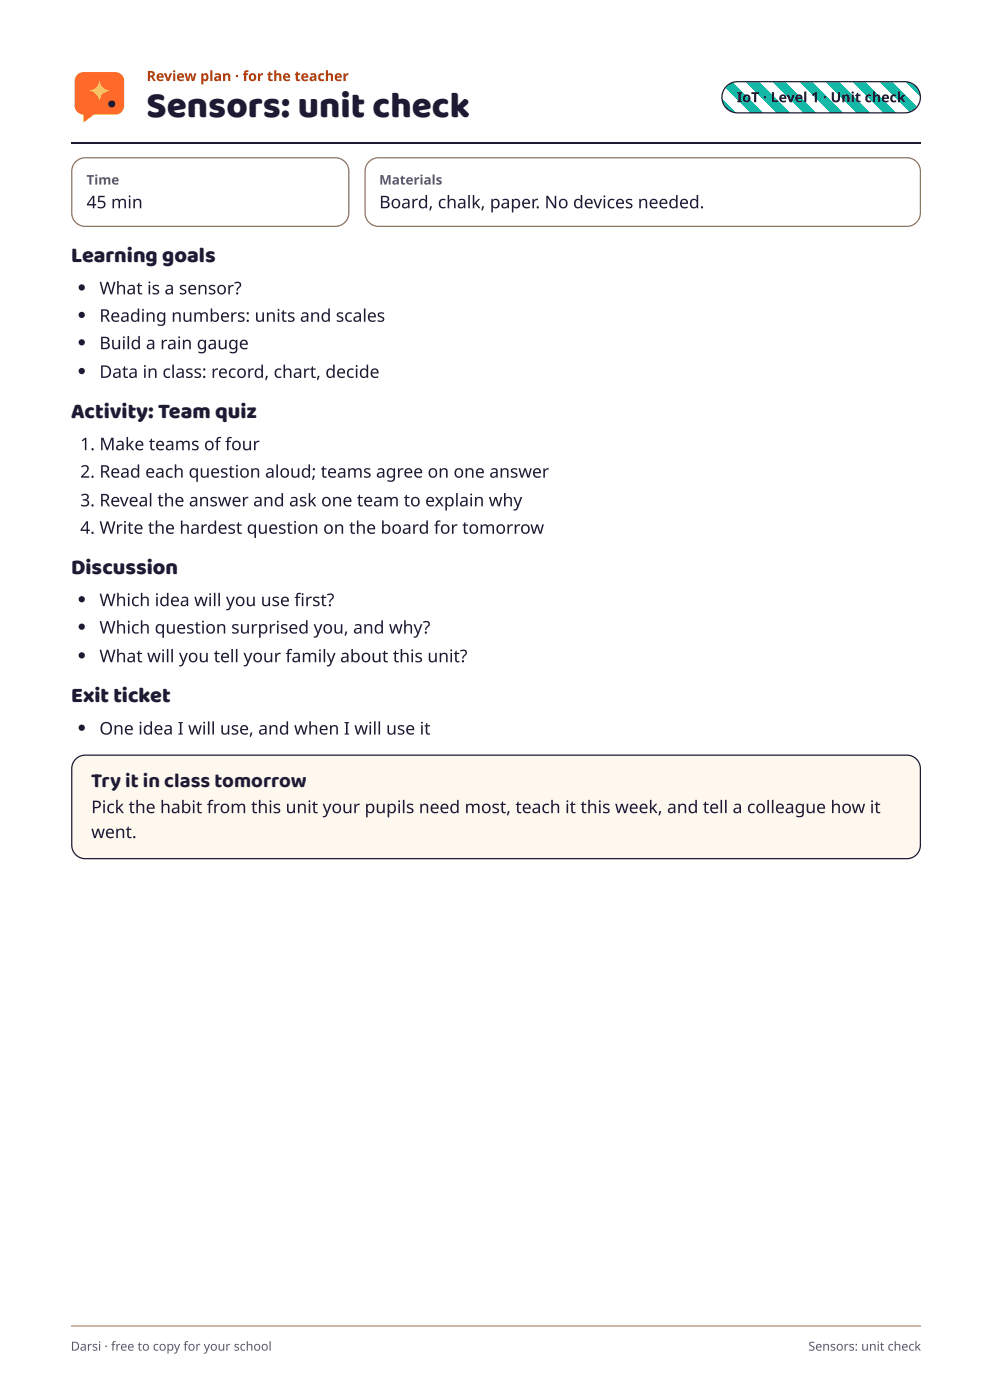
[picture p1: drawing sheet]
<svg xmlns="http://www.w3.org/2000/svg" width="210mm" height="297mm" viewBox="0 0 210 297" stroke-linecap="round" stroke-linejoin="round" font-family="sans-serif">
<defs><g id="words">
<text font-size="7.8" fill="#1e1a33" x="31.1" y="24.9">Sensors: unit check</text>
<g font-size="4.6" fill="#1e1a33">
<text x="15.1" y="55.6">Learning goals</text>
<text x="15.1" y="88.6">Activity: Team quiz</text>
<text x="15.1" y="121.7">Discussion</text>
<text x="15.1" y="149">Exit ticket</text>
</g>
<text font-size="4.3" fill="#1e1a33" x="19.3" y="167">Try it in class tomorrow</text>
<g font-size="3.7" fill="#1e1a33">
<text x="18.3" y="44.2">45 min</text>
<text x="80.4" y="44.2">Board, chalk, paper. No devices needed.</text>
<text x="21.1" y="62.4">What is a sensor?</text>
<text x="21.1" y="68.3">Reading numbers: units and scales</text>
<text x="21.1" y="74.1">Build a rain gauge</text>
<text x="21.1" y="80.2">Data in class: record, chart, decide</text>
<text x="17" y="95.5">1. Make teams of four</text>
<text x="17" y="101.3">2. Read each question aloud; teams agree on one answer</text>
<text x="17" y="107.4">3. Reveal the answer and ask one team to explain why</text>
<text x="17" y="113.2">4. Write the hardest question on the board for tomorrow</text>
<text x="21.1" y="128.6">Which idea will you use frst?</text>
<text x="62.4" y="128.6">i</text>
<text x="21.1" y="134.4">Which question surprised you, and why?</text>
<text x="21.1" y="140.5">What will you tell your family about this unit?</text>
<text x="21.1" y="155.8">One idea I will use, and when I will use it</text>
<text x="19.3" y="172.5">Pick the habit from this unit your pupils need most, teach it this week, and tell a colleague how it</text>
<text x="19.3" y="177.8">went.</text>
</g>
<text font-size="3" fill="#b43c0a" x="31.1" y="17.2">Review plan · for the teacher</text>
<text font-size="3" fill="#1e1a33" x="156.2" y="21.7">IoT · Level 1 · Unit check</text>
<g font-size="2.8" fill="#5c5470">
<text x="18.3" y="39.2">Time</text>
<text x="80.4" y="39.2">Materials</text>
</g>
<g font-size="2.6" fill="#5c5470">
<text x="15" y="286.5">Darsi · free to copy for your school</text>
<text x="171.4" y="286.5">Sensors: unit check</text>
</g>
</g></defs>
<path d="M15.1 281.4h180.2" fill="none" stroke="#c9b8a4" stroke-width=".26"/>
<path d="M15.1 30.3h180" fill="none" stroke="#1e1a33" stroke-width=".26"/>
<path d="M16.1 161l.9-.6 1.1-.2h174.2a2.87 2.87 0 0 1 2.8 2.9v16.2a2.87 2.87 0 0 1-2.8 2.9h-174.2a2.87 2.87 0 0 1-2.9-2.9v-16.4l.3-1.1z" fill="#fff8ee"/>
<path d="M16.1 161l.9-.6 1.1-.2h174.2a2.87 2.87 0 0 1 2.8 2.9v16.2a2.87 2.87 0 0 1-2.8 2.9h-174.2a2.87 2.87 0 0 1-2.9-2.9v-16.4l.3-1.1z" fill="none" stroke="#1e1a33" stroke-width=".26"/>
<path d="M16.4 15.9l.4-.4 .7-.2h7a1.87 1.87 0 0 1 1.8 1.9v5.2a1.87 1.87 0 0 1-1.8 1.9h-4.5l-2.3 1.7v-1.7a1.87 1.87 0 0 1-1.9-1.9v-5.4l.3-.7z" fill="#ff6a2b"/>
<path d="M21.1 17a2.48 2.48 0 0 0 2.2 2.2 2.48 2.48 0 0 0-2.2 2.3 2.48 2.48 0 0 0-2.3-2.3 2.48 2.48 0 0 0 2.3-2.2z" fill="#ffc53d"/>
<circle cx="23.7" cy="22.1" r=".75" fill="#1e1a33"/>
<path d="M153.2 17.5h41.8v6.3h-41.8z" fill="#fff"/>
<path d="M154 18.3l1.1-.7 1.3-.3h35.4a3.3 3.3 0 0 1 3.3 3.3 3.3 3.3 0 0 1-3.3 3.3h-35.4a3.3 3.3 0 0 1-3.1-2 3.3 3.3 0 0 1 .7-3.6z" fill="none" stroke="#1e1a33" stroke-width=".26"/>
<path d="M16.1 34.3l.9-.6 1.1-.2h53a2.87 2.87 0 0 1 2.9 2.8v8.9a2.87 2.87 0 0 1-2.9 2.8h-53a2.87 2.87 0 0 1-2.9-2.8v-9.1l.3-1zM78.2 34.3l1-.6 1.1-.2h112a2.87 2.87 0 0 1 2.8 2.8v8.9a2.87 2.87 0 0 1-2.8 2.8h-112a2.87 2.87 0 0 1-2.9-2.8v-9.1l.3-1z" fill="none" stroke="#8a7560" stroke-width=".26"/>
<g fill="#1e1a33">
<circle cx="17.3" cy="61" r=".66"/>
<circle cx="17.3" cy="66.8" r=".66"/>
<circle cx="17.3" cy="72.6" r=".66"/>
<circle cx="17.3" cy="78.7" r=".66"/>
<circle cx="17.3" cy="127.1" r=".66"/>
<circle cx="17.3" cy="133" r=".66"/>
<circle cx="17.3" cy="139" r=".66"/>
<circle cx="17.3" cy="154.4" r=".66"/>
</g>
<use href="#words"/>
</svg>
